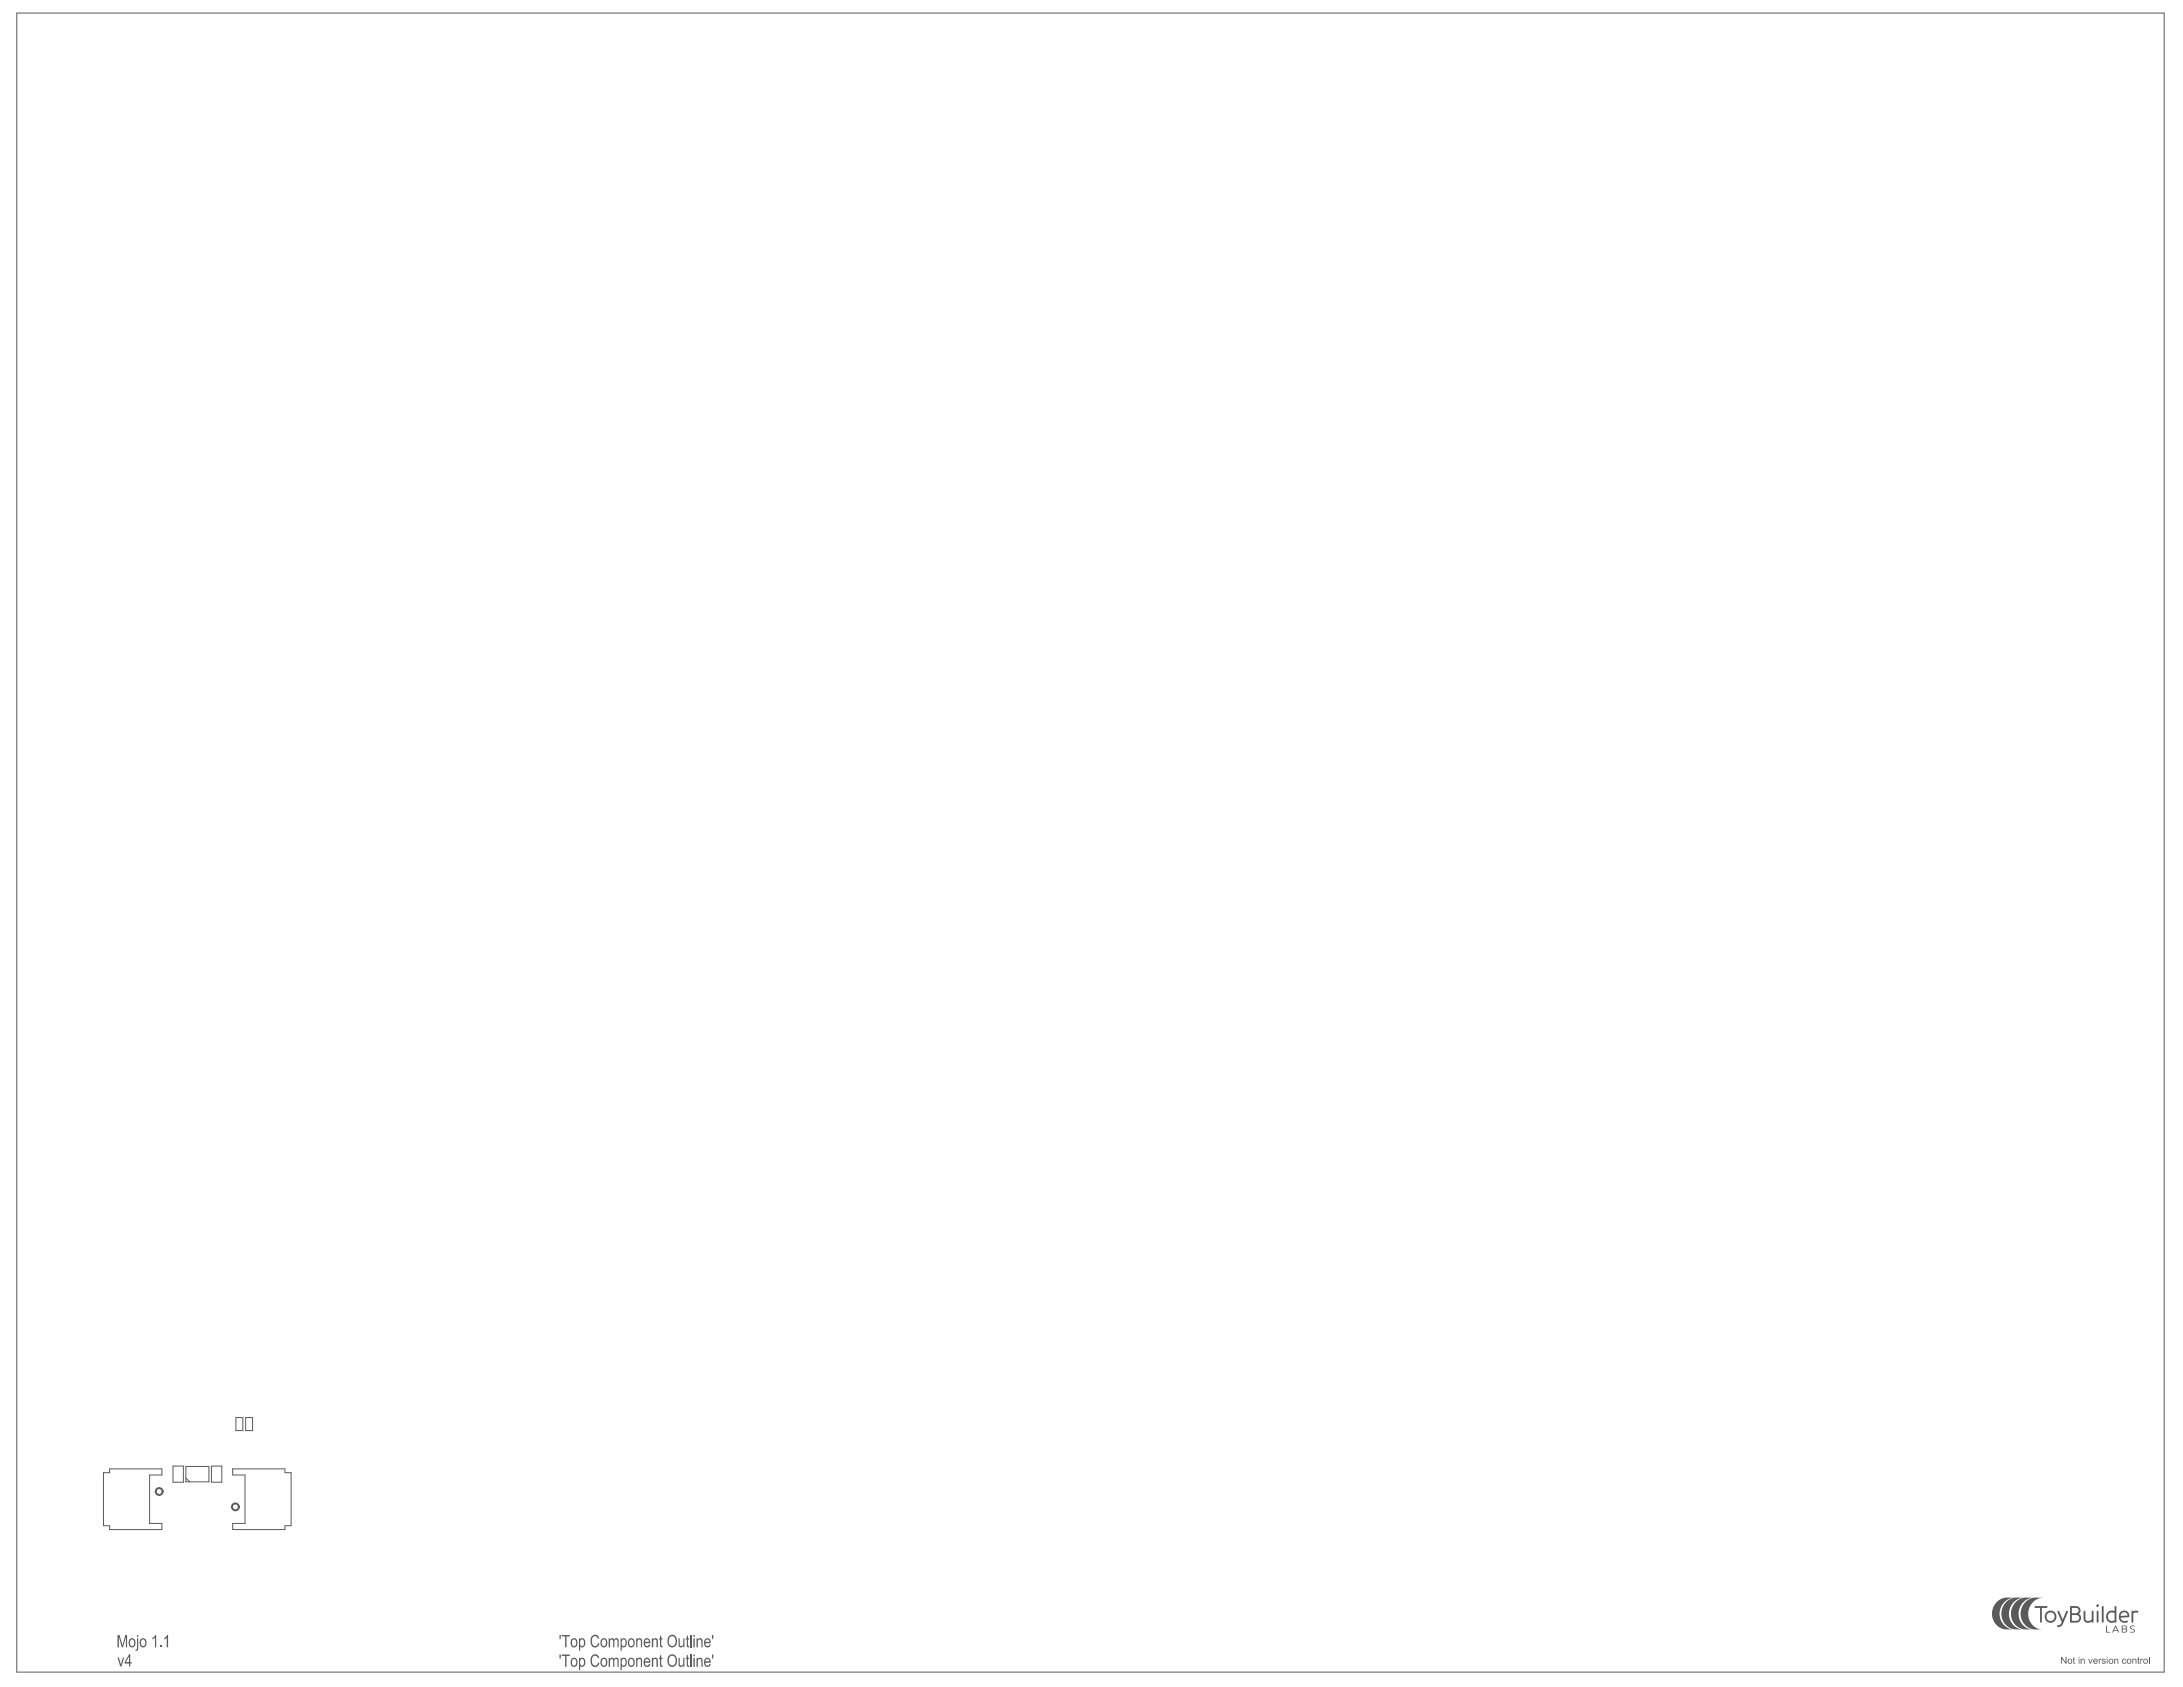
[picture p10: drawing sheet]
<svg xmlns="http://www.w3.org/2000/svg" width="279mm" height="216mm" viewBox="0 0 279 216" stroke-linecap="round" stroke-linejoin="round" font-family="sans-serif">
<g fill="#5a5a5a">
<path d="M71.6 211.7h.2l-.1 .6h-.1z"/>
<path d="M71.9 211.7h1v.2h-.4v1.4h-.2v-1.4h-.4z"/>
<path d="M75.8 211.9l.4-.2 .3 .1 .2 .2v.2h-.2l-.2-.3h-.3l-.1 .1-.1 .3v.6l.2 .2h.4l.2-.3h.1l-.1 .3-.2 .2h-.4l-.4-.4v-.6z"/>
<path d="M77.9 212.2h.2v.1l.1-.1a.25 .25 0 0 1 .4 .1l.2-.2 .3 .1 .1 1.1h-.2v-.7a.22 .22 0 0 0-.2-.3 .22 .22 0 0 0-.2 .3v.7h-.1v-.7a.22 .22 0 0 0-.3-.3 .22 .22 0 0 0-.1 .4v.6h-.2z"/>
<path d="M81.4 212.2h.2v.1l.2-.2 .3 .2 .1 1h-.2v-.7a.24 .24 0 0 0-.3-.3 .24 .24 0 0 0-.1 .4v.6h-.2z"/>
<path d="M83.4 212.2h.2v.1l.2-.2 .3 .1 .1 1.1h-.2v-.8a.24 .24 0 0 0-.3-.2 .24 .24 0 0 0-.1 .4v.6h-.2z"/>
<path d="M84.5 211.9l.1-.1v.4h.2v.1h-.2v.8h.2v.2h-.2l-.1-.1v-.9h-.1v-.1h.1z"/>
<path d="M86.8 212.2h.2v.7a.24 .24 0 0 0 .3 .2 .24 .24 0 0 0 .1-.3v-.6h.2v1.1h-.1v-.2l-.3 .2-.3-.1-.1-.1z"/>
<path d="M87.9 211.9l.1-.1v.4h.2v.1h-.2v.8h.2v.2a.23 .23 0 0 1-.3-.1 .23 .23 0 0 1 0-.2v-.7h-.1v-.1h.1z"/>
<path d="M88.3 211.7h.2v1.6h-.2z"/>
<path d="M89.1 212.2h.2v.1l.2-.2 .3 .1 .1 1.1h-.1l-.1-.8a.24 .24 0 0 0-.3-.2 .24 .24 0 0 0-.1 .4v.6h-.2z"/>
<path d="M91.1 211.7h.2v.6h-.1z"/>
<path d="M71.6 209.2h.2l-.1 .6h-.1z"/>
<path d="M71.9 209.2h1v.2h-.4v1.4h-.2v-1.4h-.4z"/>
<path d="M75.8 209.4l.4-.2 .3 .1 .2 .2v.2h-.2l-.2-.3h-.3l-.1 .1-.1 .3v.6l.2 .2h.4l.2-.3h.1l-.1 .3-.2 .2h-.4l-.4-.4v-.6z"/>
<path d="M77.9 209.7h.2v.1l.1-.1a.25 .25 0 0 1 .4 .1l.2-.2 .3 .1 .1 1.1h-.2v-.7a.22 .22 0 0 0-.2-.3 .22 .22 0 0 0-.2 .3v.7h-.1v-.7a.22 .22 0 0 0-.3-.3 .22 .22 0 0 0-.1 .4v.6h-.2z"/>
<path d="M81.4 209.7h.2v.1l.2-.2 .3 .2 .1 1h-.2v-.7a.24 .24 0 0 0-.3-.3 .24 .24 0 0 0-.1 .4v.6h-.2z"/>
<path d="M83.4 209.7h.2v.1l.2-.2 .3 .1 .1 1.1h-.2v-.8a.24 .24 0 0 0-.3-.2 .24 .24 0 0 0-.1 .4v.6h-.2z"/>
<path d="M84.5 209.4l.1-.1v.4h.2v.1h-.2v.8h.2v.2h-.2l-.1-.1v-.9h-.1v-.1h.1z"/>
<path d="M86.8 209.7h.2v.7a.24 .24 0 0 0 .3 .2 .24 .24 0 0 0 .1-.3v-.6h.2v1.1h-.1v-.2l-.3 .2-.3-.1-.1-.1z"/>
<path d="M87.9 209.4l.1-.1v.4h.2v.1h-.2v.8h.2v.2a.23 .23 0 0 1-.3 0 .23 .23 0 0 1 0-.3v-.7h-.1v-.1h.1z"/>
<path d="M88.3 209.2h.2v1.6h-.2z"/>
<path d="M89.1 209.7h.2v.1l.2-.2 .3 .1 .1 1.1h-.1l-.1-.8a.24 .24 0 0 0-.3-.2 .24 .24 0 0 0-.1 .4v.6h-.2z"/>
<path d="M91.1 209.2h.2v.6h-.1z"/>
<path d="M15 212.1h.2l.3 .9 .2-.9h.2l-.4 1.2h-.1z"/>
<path d="M15 209.2h.3l.4 1.4 .3-1.4h.3v1.6h-.2v-1.3l-.4 1.3h-.1l-.4-1.3v1.3h-.2z"/>
<path d="M19.9 209.2h.1v1.6h-.2v-1.2l-.3 .2v-.2z"/>
<path d="M20.5 210.6h.2v.2h-.2z"/>
<path d="M21.4 209.2h.1v1.6h-.2v-1.2l-.3 .2v-.2z"/>
<path d="M255.6 205l.4-.3 .5-.2h1.3l-.7 .1-.6 .5-.4 .6-.2 .8 .1 .7 .4 .7 .5 .4 .8 .2h-1l-.5-.1-.5-.3-.5-.5-.2-.6v-.7l.2-.7z"/>
<path d="M259.2 205l.4-.3 .5-.2h1.3l-.7 .2-.5 .4-.5 .6-.1 .8 .1 .7 .4 .7 .5 .4 .7 .2h-.9l-.5-.1-.6-.3-.4-.5-.2-.6-.1-.7 .2-.7z"/>
<path d="M258 205l.4-.3 .5-.2h1.3l-.7 .2-.6 .4-.4 .6-.1 .8 .1 .7 .3 .7 .6 .4 .7 .2h-1l-.5-.1-.5-.3-.4-.5-.3-.6v-.7l.2-.7z"/>
<path d="M256.8 205l.4-.3 .5-.2h1.3l-.7 .1-.6 .5-.4 .6-.2 .8 .1 .7 .4 .7 .6 .4 .7 .2h-1l-.5-.1-.5-.3-.5-.5-.2-.6v-.7l.2-.7z"/>
<path d="M260.4 205.6l1.5-.1a.14 .14 0 0 1 .2 .2 .12 .12 0 0 1-.2 .1h-.6v1.7a.12 .12 0 0 1-.1 .2 .12 .12 0 0 1-.1-.2v-1.7h-.6z"/>
<path d="M272.7 208.1l.2-.1 .3 .1h-.3l-.2 .1 .1 .2 .3 .1a.27 .27 0 0 1 .1 .4 .27 .27 0 0 1-.4 0l-.2-.1h.4l.1-.1-.4-.3z"/>
<path d="M272.8 206.2h.8a.16 .16 0 0 1 0 .2 .16 .16 0 0 1-.2 0l-.4 .1v1a.12 .12 0 0 1-.1 .2 .12 .12 0 0 1-.1-.2z"/>
<path d="M266.7 206.2h.2v.9a.43 .43 0 0 0 .3 .4 .43 .43 0 0 0 .5-.3v-.9a.12 .12 0 0 1 .1-.2 .12 .12 0 0 1 .1 .2v1.3l-.1 .1-.1-.2a.64 .64 0 0 1-1-.4z"/>
<path d="M269 205.6l.2-.1v.1v1.9a.12 .12 0 0 1-.1 .2 .12 .12 0 0 1-.1-.2z"/>
<path d="M263.4 206.2h.1l.5 1.1 .5-1.1h.2l-.7 1.6a.49 .49 0 0 1-.7 .3v-.1l.4-.1 .2-.3-.6-1.3z"/>
<path d="M269.6 208.1h.1v.7h.4v.1h-.5z"/>
<path d="M268.4 206.2h.2v1.3a.12 .12 0 0 1-.1 .2 .12 .12 0 0 1-.1-.2z"/>
<path d="M73.3 212.4l-.1 .6 .1 .1 .3 .1 .1-.3v-.4l-.2-.2zM73.3 212.2l.3-.1 .2 .2 .1 .3v.3a.44 .44 0 0 1-.6 .4 .44 .44 0 0 1-.3-.6l.1-.3z"/>
<path d="M74.1 212.2h.2v.1l.1-.2 .3 .1 .2 .3v.4l-.1 .3-.3 .1-.2-.1v.5h-.2zM74.3 212.4l-.1 .3 .1 .4a.25 .25 0 0 0 .3 0 .25 .25 0 0 0 .2-.3l-.2-.5h-.1z"/>
<path d="M77.2 212.3l-.2 .3v.3l.2 .2 .2 .1 .2-.3v-.3l-.2-.3zM77 212.3l.4-.2 .3 .3v.4l-.1 .4-.1 .1h-.3l-.3-.3v-.4z"/>
<path d="M79.4 212.2h.2v.1l.2-.2 .2 .1 .2 .4v.4l-.2 .3h-.2l-.2-.1v.5h-.2zM79.7 212.4l-.1 .5a.25 .25 0 0 0 .3 .3 .25 .25 0 0 0 .2-.4l-.1-.4a.17 .17 0 0 0-.2-.1 .17 .17 0 0 0-.1 .1z"/>
<path d="M80.7 212.3l-.2 .3v.3l.1 .2 .3 .1 .2-.2v-.5l-.2-.2zM80.5 212.3l.2-.2 .4 .2 .1 .6-.2 .4h-.2l-.3-.1-.1-.5z"/>
<path d="M82.6 212.4v.2h.5l-.1-.2a.2 .2 0 0 0-.4 0zM82.5 212.3l.2-.1h.3l.2 .3v.3h-.7l.2 .3a.25 .25 0 0 0 .2 .1 .25 .25 0 0 0 .2-.3l.1 .1-.2 .3h-.3l-.2-.1-.1-.6z"/>
<path d="M85.7 212l-.1 .4v.5l.3 .2h.2l.3-.1 .1-.3-.1-.6-.3-.2h-.2zM85.6 211.9l.4-.2 .3 .1 .2 .2 .1 .7-.1 .3-.2 .2-.3 .1-.5-.2-.1-.7z"/>
<path d="M88.7 211.7h.2v.3h-.2zM88.7 212.2h.2v1.1h-.2z"/>
<path d="M90.3 212.4v.2h.5l-.1-.3h-.2zM90.2 212.3l.4-.2 .3 .2 .1 .5h-.7v.3l.2 .1 .2-.1 .1-.2 .2 .1-.2 .3h-.3l-.3-.1-.1-.4z"/>
<path d="M73.3 209.9l-.1 .6 .1 .1 .3 .1 .1-.3v-.4l-.2-.2zM73.3 209.7l.3-.1 .2 .2 .1 .3v.3a.44 .44 0 0 1-.6 .4 .44 .44 0 0 1-.3-.6l.1-.3z"/>
<path d="M74.1 209.7h.2v.1l.1-.2 .3 .1 .2 .3v.4l-.1 .3-.3 .1-.2-.1v.5h-.2zM74.3 209.9l-.1 .4 .1 .3a.25 .25 0 0 0 .3 0 .25 .25 0 0 0 .2-.3l-.2-.5h-.1z"/>
<path d="M77.1 209.9l-.1 .2 .1 .4 .1 .2h.2l.2-.3-.1-.4-.2-.2zM77 209.8l.4-.2 .3 .3v.4l-.1 .4-.1 .1h-.3l-.3-.3v-.4z"/>
<path d="M79.4 209.7h.2v.1l.2-.2 .2 .1 .2 .4v.4l-.2 .3h-.2l-.2-.1v.5h-.2zM79.6 209.9v.5a.25 .25 0 0 0 .3 .3 .25 .25 0 0 0 .2-.4l-.1-.4a.19 .19 0 0 0-.2-.1 .19 .19 0 0 0-.2 .1z"/>
<path d="M80.7 209.8l-.2 .3v.3l.1 .2 .3 .1 .2-.2v-.5l-.2-.2zM80.5 209.8l.2-.2 .4 .2 .1 .6-.2 .4h-.2l-.3-.1-.1-.5z"/>
<path d="M82.6 209.9v.2h.5l-.1-.2a.21 .21 0 0 0-.4 0zM82.5 209.8l.2-.1h.3l.2 .3v.3h-.7l.2 .3a.25 .25 0 0 0 .2 .1 .25 .25 0 0 0 .2-.3l.1 .1-.2 .3h-.3l-.2-.1-.1-.6z"/>
<path d="M85.7 209.5l-.1 .4v.5l.3 .2h.2l.3-.1 .1-.3-.1-.6-.3-.2h-.2zM85.6 209.4l.4-.2 .3 .1 .2 .2 .1 .7-.1 .3-.2 .2-.3 .1-.5-.2-.1-.7z"/>
<path d="M88.7 209.2h.2v.3h-.2zM88.7 209.7h.2v1.1h-.2z"/>
<path d="M90.3 209.9v.2h.5l-.1-.3h-.2zM90.2 209.8l.4-.2 .3 .2 .1 .5h-.7v.3l.2 .1 .2-.1 .1-.2 .2 .1-.2 .3h-.3l-.3-.1-.1-.4z"/>
<path d="M16.5 212l-.4 .7h.4zM16.5 211.7h.2v1h.1v.2h-.1v.4h-.2v-.4h-.6v-.2z"/>
<path d="M16.7 209.9v.6l.1 .1 .2 .1 .2-.3-.1-.4-.2-.2zM16.6 209.8l.2-.2 .3 .1 .2 .3v.4a.44 .44 0 0 1-.5 .4 .44 .44 0 0 1-.3-.6z"/>
<path d="M17.5 209.2h.2v.3h-.2zM17.5 209.7h.2v1.3l-.1 .2-.2 .1v-.2h.1v-.1z"/>
<path d="M18.1 209.9l-.1 .2 .1 .5a.34 .34 0 0 0 .5-.1 .34 .34 0 0 0 0-.4l-.2-.3zM18 209.8l.4-.2 .3 .3 .1 .3-.2 .5-.3 .1-.3-.1-.1-.4z"/>
<path d="M270.7 208.1h.1l.4 .8-.2-.2h-.5l-.1 .2h-.1zM270.8 208.2l-.2 .4h.4z"/>
<path d="M261.7 206.9a.77 .77 0 0 1 1.5 0 .77 .77 0 0 1-1.5 0zM261.9 206.9a.55 .55 0 0 0 1.1 0 .55 .55 0 0 0-1.1 0z"/>
<path d="M269.8 206.3a.84 .84 0 0 1 .8-.1v-.6l.2-.1 .1 .1v1.9l-.1 .2-.1-.1a.79 .79 0 0 1-1-.2 .79 .79 0 0 1 .1-1.1zM269.9 206.5a.57 .57 0 0 0 0 .8 .57 .57 0 0 0 .7 .1v-1a.66 .66 0 0 0-.7 .1z"/>
<path d="M265 205.6l.7-.1a.56 .56 0 0 1 .6 .4 .56 .56 0 0 1-.2 .7 .6 .6 0 0 1 .2 .6 .6 .6 0 0 1-.6 .5l-.7-.1zM265.2 205.8v.7h.5a.34 .34 0 0 0 .4-.4 .34 .34 0 0 0-.4-.3zM265.2 206.7v.7h.5a.37 .37 0 0 0 .4-.3 .37 .37 0 0 0-.4-.4z"/>
<path d="M271.6 208.1l.4-.1a.24 .24 0 0 1 .2 .2 .24 .24 0 0 1-.1 .3 .25 .25 0 0 1 .2 .3 .25 .25 0 0 1-.3 .1h-.4zM271.7 208.1v.3h.3l.1-.1-.1-.2zM271.7 208.5v.3h.3a.16 .16 0 0 0 .2-.1 .18 .18 0 0 0-.3-.2z"/>
<path d="M271.4 206.3a.63 .63 0 0 1 .8-.1 .63 .63 0 0 1 .3 .8h-1.1a.59 .59 0 0 0 .9 .4 .14 .14 0 0 1 0 .2 .14 .14 0 0 1-.1 .1 .79 .79 0 0 1-1-.4 .79 .79 0 0 1 .2-1zM271.5 206.5l-.1 .3h.9a.44 .44 0 0 0-.3-.5 .44 .44 0 0 0-.5 .2z"/>
<circle cx="268.5" cy="205.5" r=".18"/>
</g>
<path d="M2.1 1.7h274.9v212.3h-274.9z" fill="none" stroke="#5a5a5a" stroke-width=".13"/>
<g fill="#5a5a5a">
<path d="M263.8 212h.1l.5 .7v-.7h.1v.9h-.1l-.5-.7v.7h-.1z"/>
<path d="M265.4 212.1h.1v.2h.1v.1h-.1v.4h.1l-.1 .1h-.1v-.5h-.1z"/>
<path d="M266.3 212.3l.1 .1 .2-.1a.23 .23 0 0 1 .2 .2v.4h-.1v-.4a.15 .15 0 0 0-.1-.1 .15 .15 0 0 0-.2 .2v.3h-.1z"/>
<path d="M267.3 212.3h.1l.1 .5 .2-.5h.1l-.2 .6h-.1z"/>
<path d="M268.6 212.3h.1v.1l.2-.1v.1a.14 .14 0 0 0-.1 0 .14 .14 0 0 0-.1 .2v.3h-.1z"/>
<path d="M269 212.3h.3l.2 .1h-.1a.13 .13 0 0 0-.2-.1 .13 .13 0 0 0-.1 .2 .13 .13 0 0 0 .2 0v.1a.21 .21 0 0 1 .2 .3 .21 .21 0 0 1-.4 0l-.1-.2 .2 .1a.11 .11 0 0 0 .2 0 .11 .11 0 0 0-.1-.1l-.3-.2z"/>
<path d="M270.6 212.3l.1 .1 .2-.1a.23 .23 0 0 1 .2 .2v.4h-.1v-.4a.15 .15 0 0 0-.1-.1 .15 .15 0 0 0-.2 .2v.3h-.1z"/>
<path d="M271.7 212.3h.2l.2 .2h-.1v-.1a.22 .22 0 0 0-.3 .2 .22 .22 0 0 0 .3 .2l.1-.1-.2 .2-.3-.1v-.3z"/>
<path d="M272.9 212.3l.1 .1 .3-.1 .1 .1v.5h-.1v-.4a.14 .14 0 0 0-.1-.1 .14 .14 0 0 0-.2 .1v.4h-.1z"/>
<path d="M273.6 212.1h.1v.2h.1l-.1 .1v.4h.1v.1l-.2-.1v-.4h-.1z"/>
<path d="M273.9 212.3h.1v.1l.2-.1h.1l-.1 .1a.14 .14 0 0 0-.1 0 .14 .14 0 0 0-.1 .2v.3h-.1z"/>
<path d="M275 212h.1v.9h-.1z"/>
<path d="M264.7 212.6a.22 .22 0 0 0 .4 0 .22 .22 0 0 0-.4 0zM264.6 212.6a.35 .35 0 0 1 .7 0 .35 .35 0 0 1-.7 0z"/>
<path d="M266 212h.1v.2h-.1zM266 212.3h.1v.6h-.1z"/>
<path d="M268.1 212.4l-.1 .1h.4a.16 .16 0 0 0-.1-.1 .16 .16 0 0 0-.2 0zM268 212.3h.3l.1 .1 .1 .2h-.5l.1 .2 .4-.1-.1 .2h-.2l-.2-.1-.1-.2z"/>
<path d="M269.6 212h.1v.2h-.1zM269.6 212.3h.1v.6h-.1z"/>
<path d="M270 212.6a.22 .22 0 0 0 .4 0 .22 .22 0 0 0-.4 0zM269.9 212.6a.33 .33 0 0 1 .6 0 .33 .33 0 0 1-.6 0z"/>
<path d="M272.3 212.6a.22 .22 0 0 0 .4 0 .22 .22 0 0 0-.4 0zM272.2 212.6a.33 .33 0 0 1 .6 0 .33 .33 0 0 1-.6 0z"/>
<path d="M274.5 212.4l-.1 .3a.21 .21 0 0 0 .3 0 .21 .21 0 0 0 .1-.2 .21 .21 0 0 0-.3-.1zM274.3 212.6a.32 .32 0 0 1 .6 0 .32 .32 0 0 1-.6 0z"/>
</g>
<path d="M13.2 188.5h.8v-.5h6.7v.8h-1.6v6.2h1.6v.8h-6.7v-.5h-.8zM22.1 187.6h1.4v2.1h-1.4zM23.8 187.7h2.9v1.9h-2.9zM23.8 189.2l.5 .4M27.1 187.6h1.3v2.1h-1.3zM29.8 188h6.7v.5h.8v6.8h-.8v.5h-6.7v-.8h1.6v-6.2h-1.6zM30.2 181.4h.9v1.7h-.9zM31.4 181.4h.9v1.7h-.9z" fill="none" stroke="#5a5a5a" stroke-width=".13"/>
<g fill="none" stroke="#5a5a5a" stroke-width=".25">
<circle cx="20.4" cy="190.9" r=".44"/>
<circle cx="30.1" cy="192.9" r=".44"/>
</g>
</svg>
